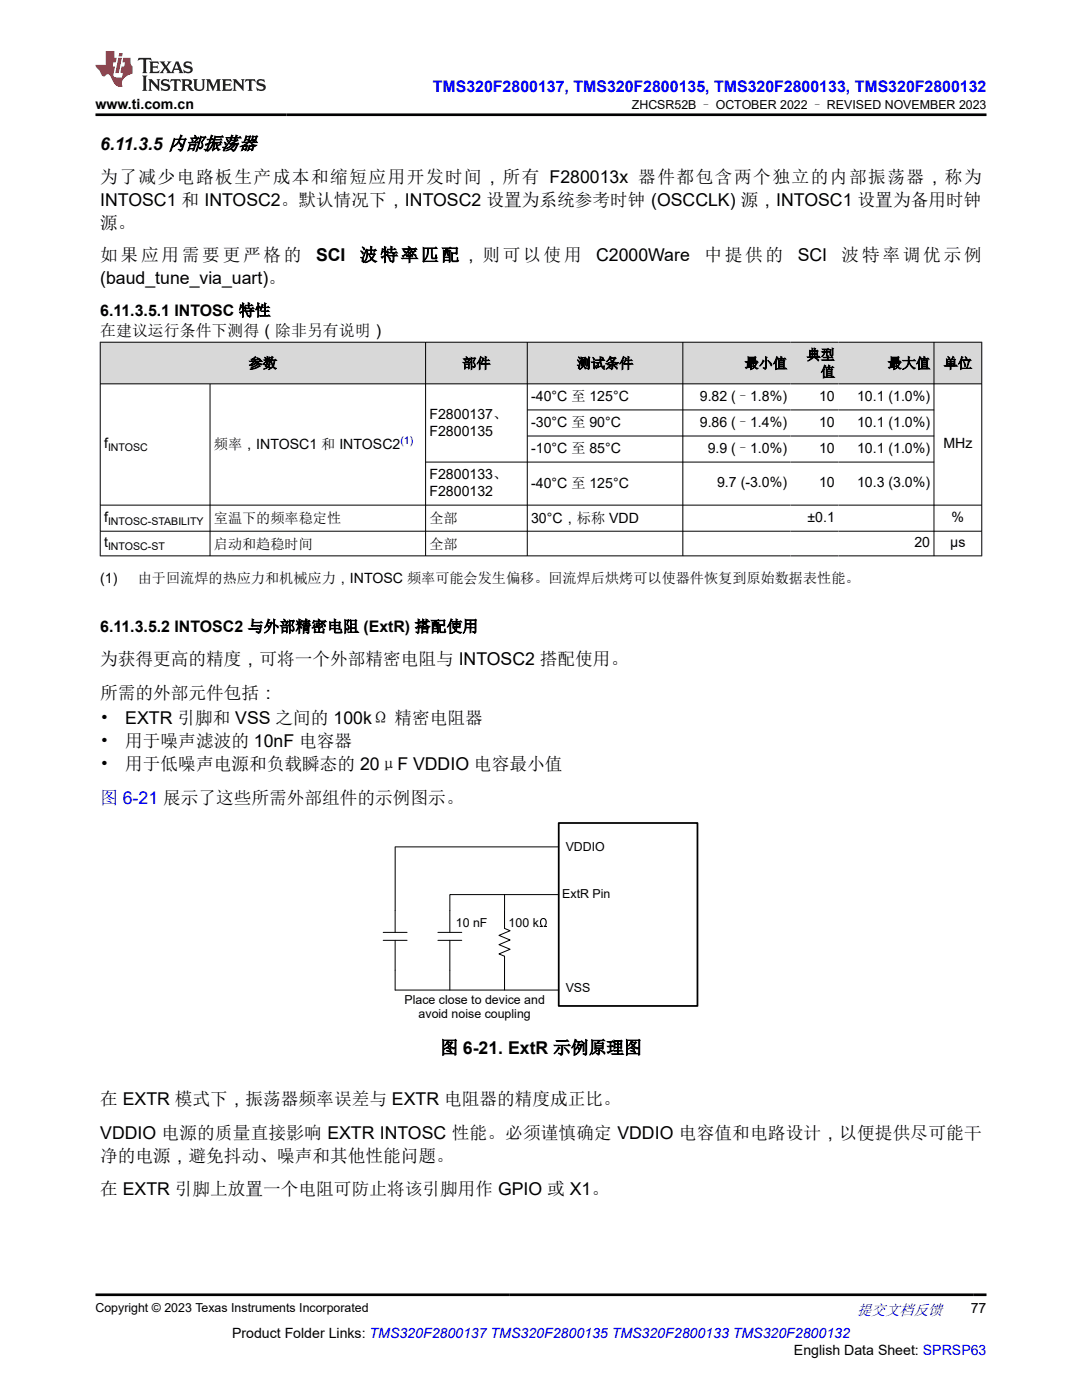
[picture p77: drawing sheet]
<svg xmlns="http://www.w3.org/2000/svg" width="216mm" height="279mm" viewBox="0 0 216 279" stroke-linecap="round" stroke-linejoin="round" font-family="sans-serif">
<defs><g id="words">
<g font-size="3.5">
<text x="20" y="29.8">6.11.3.5 内部振荡器</text>
<text x="20" y="36.5">为了减少电路板生产成本和缩短应用开发时间，所有 F280013x 器件都包含两个独立的内部振荡器，称为</text>
<text x="20" y="41.1">INTOSC1 和 INTOSC2。默认情况下，INTOSC2 设置为系统参考时钟 (OSCCLK) 源，INTOSC1 设置为备用时钟</text>
<text x="20" y="45.7">源。</text>
<text x="20" y="52.1">如果应用需要更严格的</text>
<text x="63.1" y="52.1">SCI</text>
<text x="71.8" y="52.1">波特率匹配，则可以使用</text>
<text x="119" y="52.1">C2000Ware</text>
<text x="140.5" y="52.1">中提供的</text>
<text x="159.2" y="52.1">SCI</text>
<text x="167.9" y="52.1">波特率调优示例</text>
<text x="20" y="56.7">(baud_tune_via_uart)。</text>
<text x="20" y="132.7">为获得更高的精度，可将一个外部精密电阻与 INTOSC2 搭配使用。</text>
<text x="20" y="139.4">所需的外部元件包括：</text>
<text x="20" y="144.5">•</text>
<text x="20" y="149.1">•</text>
<text x="25" y="144.5">EXTR 引脚和 VSS 之间的 100kΩ 精密电阻器</text>
<text x="25" y="149.1">用于噪声滤波的 10nF 电容器</text>
<text x="20" y="153.7">•</text>
<text x="25" y="153.7">用于低噪声电源和负载瞬态的 20μF VDDIO 电容最小值</text>
<text x="87.9" y="210.3">图 6-21. ExtR 示例原理图</text>
<text x="20" y="220.5">在 EXTR 模式下，振荡器频率误差与 EXTR 电阻器的精度成正比。</text>
<text x="20" y="227.2">VDDIO 电源的质量直接影响 EXTR INTOSC 性能。必须谨慎确定 VDDIO 电容值和电路设计，以便提供尽可能干</text>
<text x="20" y="231.8">净的电源，避免抖动、噪声和其他性能问题。</text>
<text x="20" y="238.5">在 EXTR 引脚上放置一个电阻可防止将该引脚用作 GPIO 或 X1。</text>
</g>
<text font-size="3.5" fill="#00f" x="20" y="160.4">图 6-21 展示了这些所需外部组件的示例图示。</text>
<text font-size="3.2" fill="#00f" x="86.4" y="18.3">TMS320F2800137, TMS320F2800135, TMS320F2800133, TMS320F2800132</text>
<g font-size="3.2">
<text x="20" y="63">6.11.3.5.1 INTOSC 特性</text>
<text x="20" y="67.2">在建议运行条件下测得（除非另有说明）</text>
<text x="20" y="126.1">6.11.3.5.2 INTOSC2 与外部精密电阻 (ExtR) 搭配使用</text>
</g>
<text font-size="3" fill="#00f" x="171" y="262.4">提交文档反馈</text>
<g font-size="2.8">
<text x="19.1" y="21.7">www.ti.com.cn</text>
<text x="160.9" y="71.8">典型</text>
<text x="49.6" y="73.5">参数</text>
<text x="92.2" y="73.5">部件</text>
<text x="115.1" y="73.5">测试条件</text>
<text x="148.6" y="73.5">最小值</text>
<text x="163.8" y="75.2">值</text>
<text x="177.1" y="73.5">最大值</text>
<text x="188.3" y="73.5">单位</text>
<text x="85.7" y="83.6">F2800137、</text>
<text x="106" y="80.1">-40°C 至 125°C</text>
<text x="139.6" y="80.1">9.82 (–1.8%)</text>
<text x="163.4" y="79.9">10</text>
<text x="171" y="79.9">10.1 (1.0%)</text>
<text x="20.8" y="89.4">f</text>
<text x="42.7" y="89.6">频率，INTOSC1 和 INTOSC2</text>
<text x="85.7" y="87">F2800135</text>
<text x="106" y="85.3">-30°C 至 90°C</text>
<text x="139.6" y="85.3">9.86 (–1.4%)</text>
<text x="163.4" y="85.1">10</text>
<text x="171" y="85.1">10.1 (1.0%)</text>
<text x="188.2" y="89.4">MHz</text>
<text x="85.7" y="95.7">F2800133、</text>
<text x="106" y="90.5">-10°C 至 85°C</text>
<text x="141.2" y="90.5">9.9 (–1.0%)</text>
<text x="163.4" y="90.3">10</text>
<text x="171" y="90.3">10.1 (1.0%)</text>
<text x="85.7" y="99.1">F2800132</text>
<text x="106" y="97.4">-40°C 至 125°C</text>
<text x="143.1" y="97.2">9.7 (-3.0%)</text>
<text x="163.4" y="97.2">10</text>
<text x="171" y="97.2">10.3 (3.0%)</text>
<text x="20.8" y="104.1">f</text>
<text x="42.7" y="104.4">室温下的频率稳定性</text>
<text x="85.7" y="104.4">全部</text>
<text x="106" y="104.3">30°C，标称 VDD</text>
<text x="161.1" y="104.1">±0.1</text>
<text x="189.9" y="104.1">%</text>
<text x="20.8" y="109.2">t</text>
<text x="42.7" y="109.5">启动和趋稳时间</text>
<text x="85.7" y="109.5">全部</text>
<text x="182.5" y="109.2">20</text>
<text x="189.6" y="109.2">µs</text>
<text x="20" y="116.3">(1)</text>
<text x="27.5" y="116.3">由于回流焊的热应力和机械应力，INTOSC 频率可能会发生偏移。回流焊后烘烤可以使器件恢复到原始数据表性能。</text>
<text x="193.7" y="262.1">77</text>
<text x="46.3" y="266.9">Product Folder Links: TMS320F2800137 TMS320F2800135 TMS320F2800133 TMS320F2800132</text>
<text x="158.4" y="270.3">English Data Sheet: SPRSP63</text>
</g>
<g font-size="2.5">
<text x="126.1" y="21.8">ZHCSR52B – OCTOBER 2022 – REVISED NOVEMBER 2023</text>
<text x="112.9" y="169.8">VDDIO</text>
<text x="112.2" y="179.3">ExtR Pin</text>
<text x="91" y="185">10 nF</text>
<text x="101.5" y="185">100 k</text>
<text x="80.7" y="200.3">Place close to device and</text>
<text x="83.5" y="203.3">avoid noise coupling</text>
<text x="112.9" y="198.1">VSS</text>
<text x="19.1" y="261.8">Copyright © 2023 Texas Instruments Incorporated</text>
</g>
<text font-size="2.1" fill="#00f" x="79.9" y="88.6">(1)</text>
<g font-size="2.1">
<text x="21.6" y="90">INTOSC</text>
<text x="21.6" y="104.7">INTOSC-STABILITY</text>
<text x="21.6" y="109.8">INTOSC-ST</text>
</g>
</g></defs>
<g fill="#d8d8d8">
<path d="M20 68.3h175.9v8.3h-175.9z" fill-rule="evenodd"/>
<path d="M20.1 68.4h64.8v8.1h-64.8z" fill-rule="evenodd"/>
<path d="M85 68.4h20.1v8.1h-20.1z" fill-rule="evenodd"/>
<path d="M105.3 68.4h30.9v8.1h-30.9z" fill-rule="evenodd"/>
<path d="M136.3 68.4h21.5v8.1h-21.5z" fill-rule="evenodd"/>
<path d="M157.8 68.4h9.5v8.1h-9.5z" fill-rule="evenodd"/>
<path d="M167.3 68.4h19v8.1h-19z" fill-rule="evenodd"/>
<path d="M186.4 68.4h9.4v8.1h-9.4z" fill-rule="evenodd"/>
</g>
<g fill="none" stroke="#000" stroke-width=".2">
<path d="M19.9 68.3h176.1M19.9 76.6h176.1M20 68.2v42.8M41.9 76.6v34.4M84.9 68.2v42.8M105.2 68.2v42.8M136.3 68.2v42.8M186.4 68.2v42.8M195.9 68.2v42.8M84.9 92.2h101.5M105.2 81.8h81.2M105.2 87h81.2"/>
<path d="M19.9 100.8h176.1M19.9 106h176.1M19.9 110.9h176.1"/>
</g>
<path d="M111.5 164.2h27.7v36.6h-27.7z" fill-rule="evenodd" fill="#fff"/>
<path d="M111.5 164.2h27.7v36.6h-27.7z" fill="none" stroke="#000" stroke-width=".35"/>
<path d="M78.8 169h32.7M78.9 169.1l-.1 17M100.7 178.5h10.8M100.7 178.5h-10.9v7.6M100.7 178.5v6.8l1.1 .4-2.2 1 2.2 .9-2.2 .9 2.2 .9-2.2 1 1.1 .4v6.8M76.5 187.7h4.7M76.5 186.1h4.7M78.8 187.7v9.9h32.7M87.4 187.7h4.7M87.4 186.1h4.7M89.8 187.7v9.9" fill="none" stroke="#000" stroke-width=".2"/>
<path d="M27.7 11.6l-.2 .5 .5-.2h.6v.1v2.2l-.2 .4h1l-.2-.4v-2.2v-.1h.5l.5 .2-.1-.5zM29.8 12.3l.2 .4v1.5l-.2 .4h1.9l.1-.6a1.08 1.08 0 0 1-1.3 .2v-.7h.6l.4 .2v-.7l-.4 .2h-.6v-.5l.2-.2a1 1 0 0 1 1 .3l-.1-.5zM31.8 12.3l1 1.1-1 1.2h.9l-.2-.2 .4-.8 .5 .8-.2 .2h1.6l-.2-.2 .1-.5h1l.1 .5-.1 .2h.9l-.2-.3-.8-2h-.5l-1 2.2-.8-1.1 .9-1.1h-.8l.2 .2-.5 .6-.3-.6 .1-.2zM35.2 12.7l.4 1h-.8zM36.8 12.4a.65 .65 0 0 0-.2 .7 .65 .65 0 0 0 .6 .5l.7 .1 .1 .3a.79 .79 0 0 1-.7 .4 .79 .79 0 0 1-.7-.5l.1 .7 .2-.1a.93 .93 0 0 0 1.1 .1 .93 .93 0 0 0 .4-1 1.46 1.46 0 0 0-1.2-.6l-.1-.3a1.09 1.09 0 0 1 1.2 .2l-.2-.6-.1 .1-.6-.2zM28.4 15.1l.2 .4v2.2l-.2 .4h1l-.2-.4v-2.2l.2-.4zM29.6 15.8l.2 .4v1.5l-.2 .4h.8l-.3-.4v-1.3l1.7 1.8v-2l.2-.4h-.8l.2 .2 .1 1.1-1.2-1.3zM32.3 15.9a.65 .65 0 0 0-.2 .8 .65 .65 0 0 0 .7 .4l.6 .2 .1 .2a.79 .79 0 0 1-.7 .4 .79 .79 0 0 1-.7-.5l.1 .7 .2-.1a.93 .93 0 0 0 1.1 .1 .93 .93 0 0 0 .4-.9 1.46 1.46 0 0 0-1.2-.6l-.1-.4a1.09 1.09 0 0 1 1.2 .2l-.2-.6-.1 .1-.6-.1zM34.1 15.8l-.1 .6a.63 .63 0 0 1 .7-.3l.1 1.6-.3 .4h1l-.2-.4v-1.6a.66 .66 0 0 1 .8 .3l-.1-.6zM36.2 15.8l.2 .4v1.5l-.2 .4h.9l-.2-.2v-.7h.5l.1 .2a.79 .79 0 0 0 1.2 .6l-1-.9a.61 .61 0 0 0 .6-.6 .61 .61 0 0 0-.5-.7zM36.9 16.1h.2a.47 .47 0 0 1 .5 .1 .47 .47 0 0 1 .1 .5l-.2 .1-.6 .1zM38.5 15.8l.2 .2a2.27 2.27 0 0 0 .4 2 1.04 1.04 0 0 0 1.7-.7v-1.3l.2-.2h-.8l.2 .4v1.1a.6 .6 0 0 1-.6 .6 .6 .6 0 0 1-.6-.6v-1.1l.3-.4zM41.1 15.8l.2 .4v1.5l-.2 .4h.7l-.2-.4v-1.4l.9 1.9 .8-1.9v1.4l-.2 .4h1l-.3-.4v-1.5l.3-.4h-.8l-.7 1.5-.7-1.5zM44.3 15.8l.2 .4v1.5l-.2 .4h1.9l.1-.6a1.09 1.09 0 0 1-1.3 .2v-.7h.6l.4 .2v-.6l-.4 .2h-.6v-.6l.2-.1a1.01 1.01 0 0 1 1 .3l-.1-.6zM46.4 15.8l.3 .4v1.5l-.3 .4h.8l-.2-.4v-1.3l1.6 1.8v-2l.2-.4h-.7l.2 .2v1.1l-1.2-1.3zM49 15.8l-.1 .6a.63 .63 0 0 1 .8-.3v1.6l-.3 .4h1l-.2-.4v-1.6a.66 .66 0 0 1 .8 .3l-.1-.6zM51.4 15.9a.65 .65 0 0 0-.2 .8 .65 .65 0 0 0 .6 .4l.6 .2 .2 .2a.79 .79 0 0 1-.8 .4 .79 .79 0 0 1-.6-.5l.1 .7 .2-.1a.93 .93 0 0 0 1 .1 .93 .93 0 0 0 .5-.9 1.46 1.46 0 0 0-1.3-.6l-.1-.4a1.09 1.09 0 0 1 1.3 .2l-.2-.6-.2 .1-.5-.1z" fill="#231f20"/>
<path d="M21.1 10.2v2.8h-2.1l.1 .3 .9 1a.95 .95 0 0 0 .9 .9 .59 .59 0 0 1 .6-.4 .59 .59 0 0 1 .5 .4l.4 .7a1.59 1.59 0 0 0 2.1 1.4 1.61 1.61 0 0 1 1-2.3l1-.3-.1-1.5a1.59 1.59 0 0 1-.4-1.7h-1.4l-.2 .9h.5l-.1 .9h-.5l-.2 1v.2l.4 .1-.2 .9h-.6a.73 .73 0 0 1-1.1-.7l.3-1.5h-.5l.2-.9h.5l.2-.9h-.5v-1.3zM23.6 11.5l-.6 3.1h.7l.6-3.1zM23.8 10.6l-.1 .6h.7l.1-.6z" fill="#ed1c24"/>
<path d="M19.1 22.9h177.8M19.1 258.4h177.8" fill="none" stroke="#000" stroke-width=".53"/>
<use href="#words"/>
</svg>
